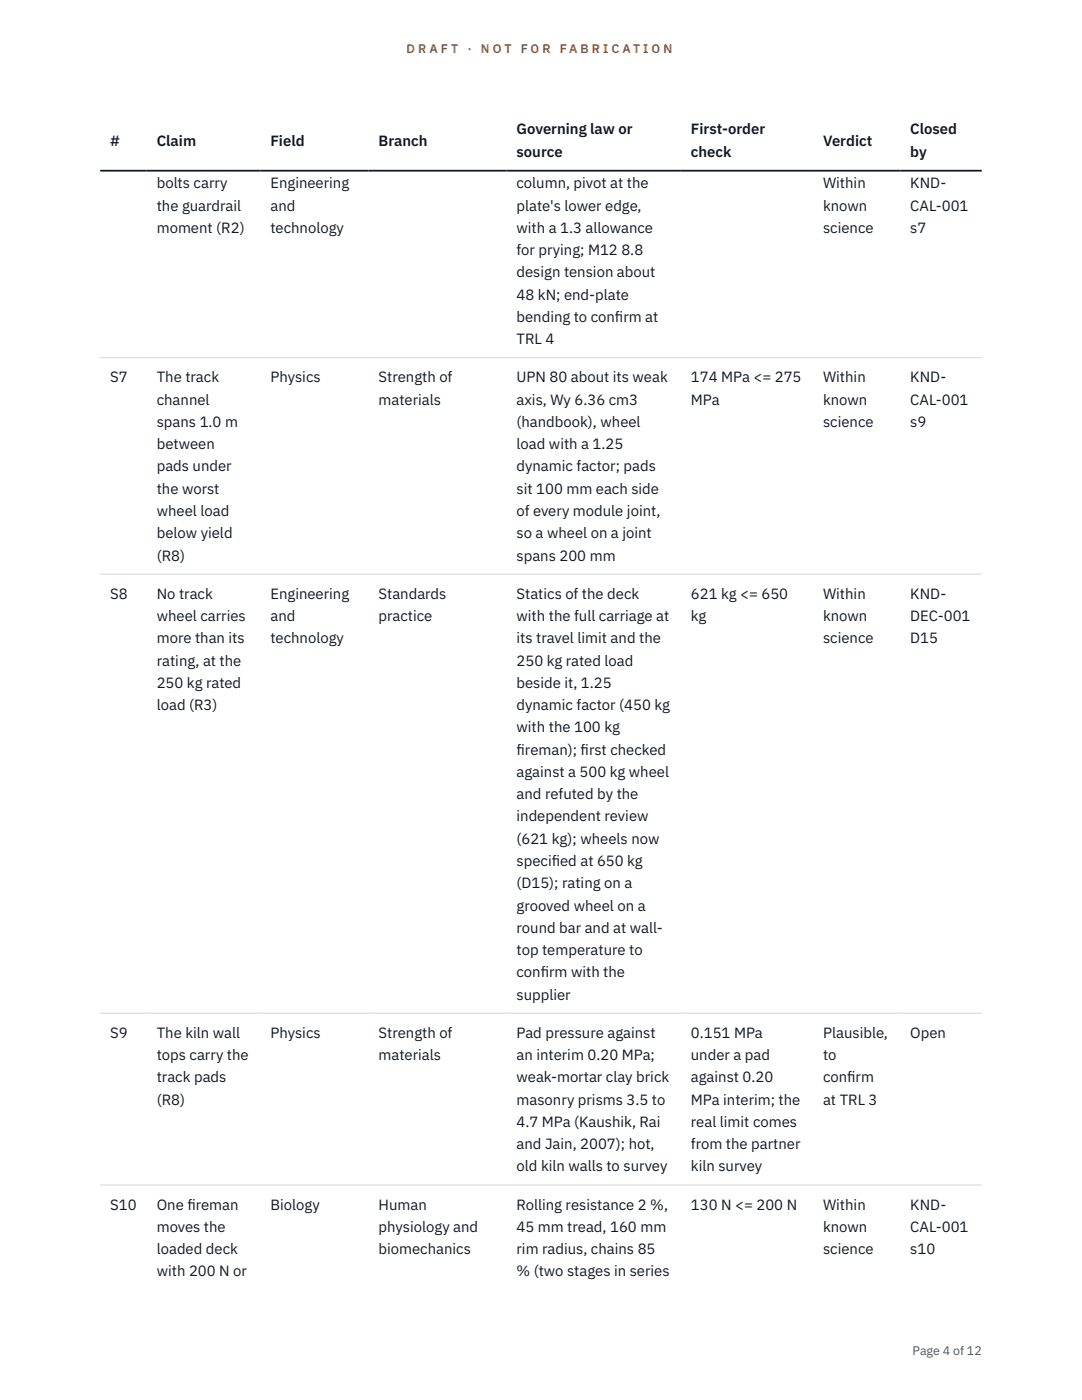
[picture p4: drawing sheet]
<svg xmlns="http://www.w3.org/2000/svg" width="216mm" height="279mm" viewBox="0 0 216 279" stroke-linecap="round" stroke-linejoin="round" font-family="sans-serif">
<defs><g id="words">
<g font-size="3" fill="#111827">
<text x="22" y="29.1">#</text>
<text x="31.3" y="29.1">Claim</text>
<text x="54" y="29.1">Field</text>
<text x="75.5" y="29.1">Branch</text>
<text x="103.1" y="26.8">Governing law or</text>
<text x="137.9" y="26.8">First-order</text>
<text x="164.2" y="29.1">Verdict</text>
<text x="181.6" y="26.8">Closed</text>
<text x="103.1" y="31.3">source</text>
<text x="137.9" y="31.3">check</text>
<text x="181.6" y="31.3">by</text>
<text x="31.3" y="37.6">bolts carry</text>
<text x="54" y="37.6">Engineering</text>
<text x="103.1" y="37.6">column, pivot at the</text>
<text x="164.2" y="37.6">Within</text>
<text x="181.6" y="37.6">KND-</text>
<text x="31.3" y="42">the guardrail</text>
<text x="31.3" y="46.5">moment (R2)</text>
<text x="54" y="42">and</text>
<text x="54" y="46.5">technology</text>
<text x="103.1" y="42">plate's lower edge,</text>
<text x="103.1" y="46.5">with a 1.3 allowance</text>
<text x="164.2" y="42">known</text>
<text x="164.2" y="46.5">science</text>
<text x="181.6" y="42">CAL-001</text>
<text x="181.6" y="46.5">s7</text>
<text x="103.1" y="50.9">for prying; M12 8.8</text>
<text x="103.1" y="55.4">design tension about</text>
<text x="103.1" y="59.8">48 kN; end-plate</text>
<text x="103.1" y="64.2">bending to conf</text>
<text x="122.7" y="64.2">irm at</text>
<text x="103.1" y="68.7">TRL 4</text>
<text x="22" y="76.3">S7</text>
<text x="31.3" y="76.3">The track</text>
<text x="54" y="76.3">Physics</text>
<text x="75.5" y="76.3">Strength of</text>
<text x="103.1" y="76.3">UPN 80 about its weak</text>
<text x="137.9" y="76.3">174 MPa &lt;= 275</text>
<text x="164.2" y="76.3">Within</text>
<text x="181.6" y="76.3">KND-</text>
<text x="31.3" y="80.8">channel</text>
<text x="75.5" y="80.8">materials</text>
<text x="103.1" y="80.8">axis, Wy 6.36 cm3</text>
<text x="137.9" y="80.8">MPa</text>
<text x="164.2" y="80.8">known</text>
<text x="181.6" y="80.8">CAL-001</text>
<text x="31.3" y="85.2">spans 1.0 m</text>
<text x="31.3" y="89.6">between</text>
<text x="103.1" y="85.2">(handbook), wheel</text>
<text x="103.1" y="89.6">load with a 1.25</text>
<text x="164.2" y="85.2">science</text>
<text x="181.6" y="85.2">s9</text>
<text x="31.3" y="94.1">pads under</text>
<text x="103.1" y="94.1">dynamic factor; pads</text>
<text x="31.3" y="98.5">the worst</text>
<text x="103.1" y="98.5">sit 100 mm each side</text>
<text x="31.3" y="103">wheel load</text>
<text x="31.3" y="107.4">below yield</text>
<text x="103.1" y="103">of every module joint,</text>
<text x="103.1" y="107.4">so a wheel on a joint</text>
<text x="31.3" y="111.9">(R8)</text>
<text x="103.1" y="111.9">spans 200 mm</text>
<text x="22" y="119.5">S8</text>
<text x="31.3" y="119.5">No track</text>
<text x="54" y="119.5">Engineering</text>
<text x="75.5" y="119.5">Standards</text>
<text x="103.1" y="119.5">Statics of the deck</text>
<text x="137.9" y="119.5">621 kg &lt;= 650</text>
<text x="164.2" y="119.5">Within</text>
<text x="181.6" y="119.5">KND-</text>
<text x="31.3" y="123.9">wheel carries</text>
<text x="54" y="123.9">and</text>
<text x="75.5" y="123.9">practice</text>
<text x="103.1" y="123.9">with the full carriage at</text>
<text x="137.9" y="123.9">kg</text>
<text x="164.2" y="123.9">known</text>
<text x="181.6" y="123.9">DEC-001</text>
<text x="31.3" y="128.4">more than its</text>
<text x="54" y="128.4">technology</text>
<text x="103.1" y="128.4">its travel limit and the</text>
<text x="164.2" y="128.4">science</text>
<text x="181.6" y="128.4">D15</text>
<text x="31.3" y="132.8">rating, at the</text>
<text x="31.3" y="137.3">250 kg rated</text>
<text x="103.1" y="132.8">250 kg rated load</text>
<text x="103.1" y="137.3">beside it, 1.25</text>
<text x="31.3" y="141.7">load (R3)</text>
<text x="103.1" y="141.7">dynamic factor (450 kg</text>
<text x="103.1" y="146.2">with the 100 kg</text>
<text x="103.1" y="150.6">f</text>
<text x="103.1" y="150.6">ireman); f</text>
<text x="103.1" y="155.1">against a 500 kg wheel</text>
<text x="115.9" y="150.6">irst checked</text>
<text x="103.1" y="159.5">and refuted by the</text>
<text x="103.1" y="163.9">independent review</text>
<text x="103.1" y="168.4">(621 kg); wheels now</text>
<text x="103.1" y="172.8">specif</text>
<text x="110.1" y="172.8">ied at 650 kg</text>
<text x="103.1" y="177.3">(D15); rating on a</text>
<text x="103.1" y="181.7">grooved wheel on a</text>
<text x="103.1" y="186.2">round bar and at wall-</text>
<text x="103.1" y="190.6">top temperature to</text>
<text x="103.1" y="195.1">conf</text>
<text x="107.9" y="195.1">irm with the</text>
<text x="103.1" y="199.5">supplier</text>
<text x="22" y="207.1">S9</text>
<text x="31.3" y="207.1">The kiln wall</text>
<text x="54" y="207.1">Physics</text>
<text x="75.5" y="207.1">Strength of</text>
<text x="103.1" y="207.1">Pad pressure against</text>
<text x="137.9" y="207.1">0.151 MPa</text>
<text x="164.2" y="207.1">Plausible,</text>
<text x="181.6" y="207.1">Open</text>
<text x="31.3" y="211.6">tops carry the</text>
<text x="75.5" y="211.6">materials</text>
<text x="103.1" y="211.6">an interim 0.20 MPa;</text>
<text x="137.9" y="211.6">under a pad</text>
<text x="164.2" y="211.6">to</text>
<text x="31.3" y="216">track pads</text>
<text x="31.3" y="220.5">(R8)</text>
<text x="103.1" y="216">weak-mortar clay brick</text>
<text x="103.1" y="220.5">masonry prisms 3.5 to</text>
<text x="137.9" y="216">against 0.20</text>
<text x="137.9" y="220.5">MPa interim; the</text>
<text x="164.2" y="216">conf</text>
<text x="164.2" y="220.5">at TRL 3</text>
<text x="169" y="216">irm</text>
<text x="103.1" y="224.9">4.7 MPa (Kaushik, Rai</text>
<text x="137.9" y="224.9">real limit comes</text>
<text x="103.1" y="229.4">and Jain, 2007); hot,</text>
<text x="103.1" y="233.8">old kiln walls to survey</text>
<text x="137.9" y="229.4">from the partner</text>
<text x="137.9" y="233.8">kiln survey</text>
<text x="22" y="241.4">S10</text>
<text x="31.3" y="241.4">One f</text>
<text x="31.3" y="245.9">moves the</text>
<text x="37.4" y="241.4">ireman</text>
<text x="54" y="241.4">Biology</text>
<text x="75.5" y="241.4">Human</text>
<text x="75.5" y="245.9">physiology and</text>
<text x="103.1" y="241.4">Rolling resistance 2 %,</text>
<text x="103.1" y="245.9">45 mm tread, 160 mm</text>
<text x="137.9" y="241.4">130 N &lt;= 200 N</text>
<text x="164.2" y="241.4">Within</text>
<text x="164.2" y="245.9">known</text>
<text x="181.6" y="241.4">KND-</text>
<text x="181.6" y="245.9">CAL-001</text>
<text x="31.3" y="250.3">loaded deck</text>
<text x="75.5" y="250.3">biomechanics</text>
<text x="103.1" y="250.3">rim radius, chains 85</text>
<text x="164.2" y="250.3">science</text>
<text x="181.6" y="250.3">s10</text>
<text x="31.3" y="254.8">with 200 N or</text>
<text x="103.1" y="254.8">% (two stages in series</text>
</g>
<g font-size="2.5" fill="#b45309">
<text x="81.1" y="10.5">D R A F T</text>
<text x="93.3" y="10.5">·</text>
<text x="95.9" y="10.5">N O T</text>
<text x="103.9" y="10.5">F O R</text>
<text x="111.7" y="10.5">F A B R I C A T I O N</text>
</g>
<text font-size="2.5" fill="#4b5563" x="182.1" y="270.3">Page 4 of 12</text>
</g></defs>
<path d="M20 71.4h175.9M20 114.6h175.9M20 202.2h175.9M20 236.5h175.9" fill="none" stroke="#d1d5db" stroke-width=".2"/>
<path d="M20 34.1h175.9" fill="none" stroke="#111827" stroke-width=".35"/>
<use href="#words"/>
</svg>
